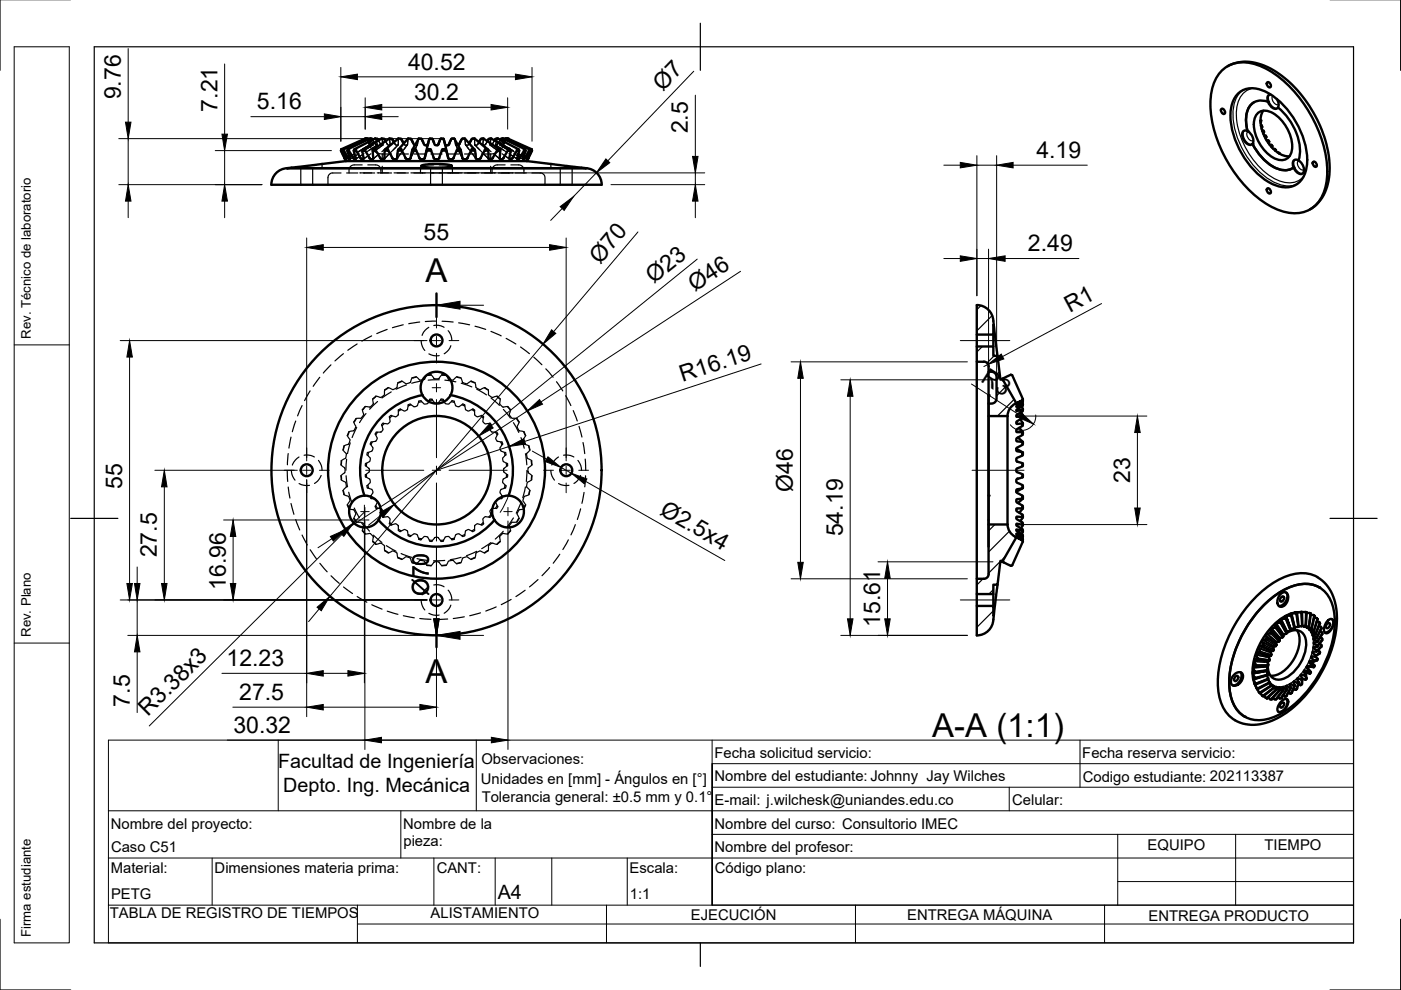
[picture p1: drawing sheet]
<svg xmlns="http://www.w3.org/2000/svg" width="297mm" height="210mm" viewBox="0 0 297 210" stroke-linecap="round" stroke-linejoin="round" font-family="sans-serif">
<defs><g id="words">
<g font-size="7">
<text x="90.2" y="59.7">A</text>
<text x="90.2" y="144.7">A</text>
<text x="197.7" y="156.3">A-A (1:1)</text>
</g>
<g font-size="4.9">
<text x="86.5" y="14.7">40.52</text>
<text x="25.6" y="21.1" transform="rotate(-90 25.6 21.1)">9.76</text>
<text x="46.1" y="23.7" transform="rotate(-90 46.1 23.7)">7.21</text>
<text x="54.5" y="23.2">5.16</text>
<text x="87.8" y="21.2">30.2</text>
<text x="140.5" y="19.6" transform="rotate(-46 140.5 19.6)">Ø7</text>
<text x="145.9" y="28.3" transform="rotate(-90 145.9 28.3)">2.5</text>
<text x="219.7" y="33.5">4.19</text>
<text x="89.8" y="50.9">55</text>
<text x="218" y="53.2">2.49</text>
<text x="127.2" y="56.1" transform="rotate(-50 127.2 56.1)">Ø70</text>
<text x="138.6" y="60.3" transform="rotate(-39 138.6 60.3)">Ø23</text>
<text x="147.3" y="61.9" transform="rotate(-33 147.3 61.9)">Ø46</text>
<text x="226.8" y="66.3" transform="rotate(-28 226.8 66.3)">R1</text>
<text x="144.7" y="81" transform="rotate(-18 144.7 81)">R16.19</text>
<text x="207.8" y="80.7" transform="rotate(33 207.8 80.7)">R3</text>
<text x="25.9" y="103.7" transform="rotate(-90 25.9 103.7)">55</text>
<text x="168.1" y="104.3" transform="rotate(-90 168.1 104.3)">Ø46</text>
<text x="239.6" y="102.4" transform="rotate(-90 239.6 102.4)">23</text>
<text x="139.7" y="109" transform="rotate(30 139.7 109)">Ø2.5x4</text>
<text x="178.7" y="113.7" transform="rotate(-90 178.7 113.7)">54.19</text>
<text x="33.3" y="118.2" transform="rotate(-90 33.3 118.2)">27.5</text>
<text x="47.9" y="125" transform="rotate(-90 47.9 125)">16.96</text>
<text x="90.9" y="126.4" transform="rotate(-90 90.9 126.4)">Ø70</text>
<text x="186.6" y="132.9" transform="rotate(-90 186.6 132.9)">15.61</text>
<text x="48" y="141.2">12.23</text>
<text x="27.5" y="149.8" transform="rotate(-90 27.5 149.8)">7.5</text>
<text x="50.7" y="148.4">27.5</text>
<text x="31.3" y="152" transform="rotate(-45 31.3 152)">R3.38x3</text>
<text x="49.5" y="155.4">30.32</text>
</g>
<g font-size="4.2">
<text x="59" y="162.9">Facultad de Ingeniería</text>
<text x="60" y="168">Depto. Ing. Mecánica</text>
<text x="105.5" y="190.7">A4</text>
</g>
<g font-size="3.1">
<text x="102.1" y="162">Observaciones:</text>
<text x="151.5" y="160.7">Fecha solicitud servicio:</text>
<text x="229.5" y="160.7">Fecha reserva servicio:</text>
<text x="102" y="166.3">Unidades en [mm] - Ángulos en [°]</text>
<text x="151.5" y="165.7">Nombre del estudiante: Johnny Jay Wilches</text>
<text x="229.6" y="165.7">Codigo estudiante: 202113387</text>
<text x="102.1" y="170.1">Tolerancia general: ±0.5 mm y 0.1°</text>
<text x="151.5" y="170.7">E-mail: j.wilchesk@uniandes.edu.co</text>
<text x="214.6" y="170.7">Celular:</text>
<text x="23.5" y="175.7">Nombre del proyecto:</text>
<text x="85.5" y="175.7">Nombre de la</text>
<text x="85.5" y="179.4">pieza:</text>
<text x="151.5" y="175.7">Nombre del curso: Consultorio IMEC</text>
<text x="23.5" y="185.2">Material:</text>
<text x="23.5" y="180.7">Caso C51</text>
<text x="45.5" y="185.2">Dimensiones materia prima:</text>
<text x="92.6" y="185.2">CANT:</text>
<text x="133.5" y="185.2">Escala:</text>
<text x="151.5" y="180.7">Nombre del profesor:</text>
<text x="151.6" y="185.2">Código plano:</text>
<text x="243.3" y="180.2">EQUIPO</text>
<text x="268.1" y="180.2">TIEMPO</text>
<text x="23.5" y="190.7">PETG</text>
<text x="133.5" y="190.7">1:1</text>
<text x="23.3" y="194.7">TABLA DE REGISTRO DE TIEMPOS</text>
<text x="91.3" y="194.6">ALISTAMIENTO</text>
<text x="146.5" y="195.1">EJECUCIÓN</text>
<text x="192.4" y="195.1">ENTREGA MÁQUINA</text>
<text x="243.5" y="195.2">ENTREGA PRODUCTO</text>
</g>
<g font-size="2.8">
<text x="6.5" y="71.9" transform="rotate(-90 6.5 71.9)">Rev. Técnico de laboratorio</text>
<text x="6.5" y="135.1" transform="rotate(-90 6.5 135.1)">Rev. Plano</text>
<text x="6.5" y="198.6" transform="rotate(-90 6.5 198.6)">Firma estudiante</text>
</g>
</g></defs>
<!-- layer: Visible -->
<g fill="none" stroke="#000" stroke-width=".51">
<path d="M259 15a7.4 7.4 0 0 1 8.7-.8 25.2 25.2 0 0 1 11.6 12.9 20.9 20.9 0 0 1 1.8 12.2 6.8 6.8 0 0 1-9.4 5.4 23.3 23.3 0 0 1-12.2-11.9 22.2 22.2 0 0 1-2.6-13.6 8.2 8.2 0 0 1 2.1-4.2zM260.3 14a9.6 9.6 0 0 1 9.6 .8 26.2 26.2 0 0 1 12 21.6 9.4 9.4 0 0 1-4.2 8M262.6 19.8a4.8 4.8 0 0 1 5.3-.5 17.3 17.3 0 0 1 9.2 15.8 4.6 4.6 0 0 1-7 4.1 17.3 17.3 0 0 1-9.1-15.9 5.6 5.6 0 0 1 1.6-3.5zM268.6 17.5l.2-.1a.68 .68 0 0 1 .6 .4 .68 .68 0 0 1-.2 .7 .79 .79 0 0 1-.6-1zM60.9 35.7h63.3M60.9 35.7a3.4 3.4 0 0 0-3.3 3.5h70M72.4 31.6h.1M72.4 31.6l-.1 .3M73 31.6l-.1 .3M73 31.6h-.1M73.1 33.5h.1M73 33.5l-.7-1.6 1.1 1.9v-.3"/>
<path d="M73 33.5l.2 .3M73.2 33.8l.1 .4M73.2 33.7v.1M73.3 34.2l-12.4 1.5M73.3 34.2h38.4M73.3 33.5l-.6-1.6h.2l1 1.8 .3 .1v-.3M73.4 33.5h.1M73.8 31.6h.2M74 31.6v.3M74.2 33.5h.1M74.9 33.5l-.9-1.6h-.4l.5 1.6M74.9 33.4l.2 .4 .3-.1v-.2"/>
<path d="M75.2 31.6h.3v.3M75.4 33.5h.1M76.8 31.9l.1-.2 .5-.1v.3M77.1 33.5h.1M77.7 29.4h-.3l-5 2.2-.1 .3M78.2 29.5l-.4-.1-5 2.2-.1 .3M78.3 33.4l.3 .4 .5-.1-.1-1.8h.7l.9 1.6M78.3 33.5l-.9-1.6h-.6l.3 1.7-.1 .2-.4-.1-1.1-1.8h-.5l.4 1.6M79 29.6l-.1-.1-.4-.1-4.7 2.2-.2 .3M79.2 33.5h.1M79.2 31.6l-.2 .3M79.6 31.6l.1 .3"/>
<path d="M79.6 31.6h-.4M80.2 29.8l-.2-.3-.5-.1-4.3 2.2-.2 .3M80.6 33.4l.3 .4 .5-.1 .1-.2M81.5 33.5h.1M81.5 33.5l.1-1.6h.7l.9 1.6M81.6 31.9a.39 .39 0 0 1 .3-.3 .39 .39 0 0 1 .4 .3M81.7 29.9l-.3-.4-.5-.1-3.9 2.3M83.5 30.1l-.4-.6-.5-.1-3.4 2.3M84.2 33.5h.1M84.4 31.9a.43 .43 0 0 1 .4-.3 .43 .43 0 0 1 .4 .3M85 29.5l.5 .7M85 29.5l.6 .9"/>
<path d="M85 29.5l-.6-.1-2.7 2.3M87.1 33.5h.1M87.1 29.5l.5 .7M87.1 29.5l.7 1.1 .2 .2M87.1 29.5l-.6-.1-2 2.3M87.6 31.6l-.2 .3M87.6 31.6h.5l.1 .3M88.9 33.5l-.7-1.6h-.8l-.3 1.6-.3 .3-.8-.2-.8-1.7h-.8l-.2 1.7-.7 .2-.3-.3M88.9 33.4l.4 .4 .6-.1 .1-.2M89.3 35.1h.1a14.3 14.3 0 0 1 6.4 .1 14.4 14.4 0 0 1-6.5 0zM89.4 29.5l.3 .7M89.4 29.5l.5 1.1a.51 .51 0 0 0 .8 0"/>
<path d="M89.4 29.5l-.6-.1-1.4 2.3M90.1 33.5l.4-1.6h.9l.7 1.8 .7 .1 .3-.3M90.1 33.5h.1M90.2 30.8h.1M90.7 31.6l-.2 .3M90.7 31.6h.5l.2 .3M90.7 30.6l-.2 .2M90.7 30.6l.1-.2-.7 2.8M91 29.6l-.3 1M91.7 29.5l.3 .8M91.7 29.5l-.6-.1-.3 1M91.7 29.5l.4 1.1a.48 .48 0 0 0 .9 0l.4-1.1h.6"/>
<path d="M93.1 33.5l.6-1.6h.9l.5 1.8 .7 .1 .3-.3M93.1 33.5h.1M93.3 29.6l-.4 1-.2 .2M93.7 31.9a.47 .47 0 0 1 .4-.3 .47 .47 0 0 1 .5 .3M94 29.5l1 3.7M94 29.5l.3 .8M94.4 30.6a.51 .51 0 0 0 .8 0l.5-1.1 .6-.1 1.3 2.3M94.6 30.8h.1M95.6 29.7l-.4 .9-.3 .2M96.2 33.5h.1M97.4 30.6l-.3 .2M97.4 30.6l.5-1.1 .7-.1 2 2.3"/>
<path d="M97.5 31.6l.2 .3M97.5 31.6h-.5l-.2 .3M97.8 29.7l-.4 .9M98 33.5l.3 .3 .6-.1 .2-.2M98 33.5l-.3-1.6h-.9l-.6 1.6M98 33.4l.1 .1M99.1 33.5h.1M99.9 29.7l-.4 .7 .5-.9 .6-.1 2.8 2.3M100 31.6l-.1 .3M100.1 31.6l.5 .1 .1 .2M100.9 33.5l.2 .3 .6-.1 .2-.2M100.9 33.5l-.2-1.6h-.8l-.8 1.6"/>
<path d="M100.9 33.4v.1M101.8 29.7l-.3 .4 .5-.6 .5-.1 3.4 2.3M101.9 33.5l.9-1.6h.7l.1 1.8 .5 .1 .4-.3M102.8 31.9a.39 .39 0 0 1 .3-.3 .39 .39 0 0 1 .4 .3M103.6 29.5l-.3 .4 .3-.4 .6-.1 3.9 2.3M104.5 33.5l.9-1.6h.7l-.1 1.8 .4 .1 .3-.3M104.5 33.5h.1M104.9 29.6v.2l.2-.3 .5-.1 4.3 2.2h-.3M105.5 31.6h.4M105.5 31.6l-.1 .3M105.9 31.6l.2 .3M106.1 29.5l-.1 .1 .2-.1 .4-.1 4.7 2.2 .2 .3"/>
<path d="M106.9 29.5l.4-.1 4.9 2.2 .2 .3M107.4 29.4h.2l5.1 2.2 .1 .3M108 33.5l.3-1.6h-.6l-.9 1.6M108 33.4l.1 .4 .4-.1 .1-.2M108.1 31.6l.2 .3M108.1 31.6l-.4 .1v.2M108.7 33.5l.9-1.6h.5l-.5 1.8 .3 .1 .3-.3M108.7 33.5h.1M109.6 31.6v.3M109.9 31.6l.2 .3M110.2 33.5l.9-1.6h.4l-.6 1.6M110.2 33.5h.1"/>
<path d="M111.1 31.6v.3M111.3 33.5l.9-1.6h.2l-.7 1.9 .2-.3M111.3 33.5l-.2 .3-.2-.1v-.2M111.3 31.6h-.2M111.7 34.2l12.5 1.5M111.9 33.5l.9-1.6-.8 1.6M111.9 33.8l-.2 .4M111.9 33.7v.1M111.9 33.5h.1M112 33.5l-.1 .3M112.1 33.5h.1M112.1 31.6l.1 .3"/>
<path d="M112.1 31.6h.1M112.6 31.6l.1 .3M112.7 31.6h.1M124.2 35.7a3.5 3.5 0 0 1 3.4 3.5M258.9 23.1l.2-.1a.68 .68 0 0 1 .6 .5 .68 .68 0 0 1-.2 .7 .79 .79 0 0 1-.6-1.1zM263.5 27.9a1.27 1.27 0 0 1 1.9 .8l.2 .4a.95 .95 0 0 1 .1 1.1 .95 .95 0 0 1-.9 .5 2.28 2.28 0 0 1-1.3-2.8zM265.9 21.7a4.8 4.8 0 0 0-1.6 5.2l.2 .9M266.8 23.9a3.1 3.1 0 0 1 3.8 .6 8.8 8.8 0 0 1 3.3 7.3 2.41 2.41 0 0 1-1.5 2.1 2.41 2.41 0 0 1-2.5-.5 8.7 8.7 0 0 1-4-7.8l.2-.7zM267.3 25.6h.1M267.3 25.6v.5M267.5 26.6l-.1 .1M267.5 26.6l.1 .3-.1 .4"/>
<path d="M267.6 27.7h.1M267.8 23.5a6.1 6.1 0 0 0 .6 6.1 6.1 6.1 0 0 0 5 3.5M267.9 27.7h-.3M267.9 27.7l.1 .3-.1 .4M268 28.8h.4M268.4 28.7a.42 .42 0 0 1 0 .7M268.5 29.7a.37 .37 0 0 1 .5 .2 .37 .37 0 0 1-.1 .4M268.6 40l.2-.1a.68 .68 0 0 1 .6 .4 .68 .68 0 0 1-.2 .7 .79 .79 0 0 1-.6-1zM268.9 21.6a3.3 3.3 0 0 0-4.7 3.2v1.4l.3 1.6M269.2 30.7h.4l.2 .3-.2 .2M269.4 20a1.22 1.22 0 0 0-.4 2l.3 .4a1.05 1.05 0 0 0 1.7 .4M269.9 31.5l.4 .1 .2 .2-.1 .2 .1-.2"/>
<path d="M270.7 21l.2 .4a1.63 1.63 0 0 1 .1 1.4M270.9 32.3l.4 .3M271 22.8a12.4 12.4 0 0 1 4.6 10l-.3 1.2M271.3 32.6h.1M274.3 35.5a4.2 4.2 0 0 1-5-.6l-1.2-1-1.1-1.2-1.4-2.2a10.4 10.4 0 0 0 6.1 5.5 3.2 3.2 0 0 0 2.2-.3M275.3 34a.82 .82 0 0 0-1 0 .82 .82 0 0 0-.2 1.1l.2 .4M275.3 34a2.12 2.12 0 0 1 .9 2.8 1.32 1.32 0 0 1-1.7-.9l-.2-.4M278.4 34.3h.1a.68 .68 0 0 1 .6 .4 .68 .68 0 0 1-.1 .7 .79 .79 0 0 1-.6-1.1zM207.1 76.7v46M207.1 70.9v2.6M207.1 64.7a3.6 3.6 0 0 1 3.5 4.3v1.9h-3.5v-6.2M208.6 76.7h-1.5v-3.2h3.5v2h.9l.6 5 .4-.2 3 5.2-.2 .1a3 3 0 0 0-1.7 2.6"/>
<path d="M208.6 76.7a1.01 1.01 0 0 1 1 1M209.6 77.7v1.1a1.27 1.27 0 0 1 1.7 1.1v4.6a1.23 1.23 0 0 1-1.7 1.1v2.6h4M209.6 78.8v37.1M210.6 70.9v2.6M210.7 69l.8 6.5M89.6 83.8a16.2 16.2 0 0 0-12.3 21.3M95.5 83.8a16.2 16.2 0 0 1 12.3 21.3M209.6 88.2v23M209.6 83.8v1.8M212.7 80.2l-.2 .1M212.7 80.2l1.6-.7 .3 .1 2.3 5M213.6 88.2v23"/>
<path d="M215.5 85.5l1.3-.6-1.3 .7 1.3-.4v.1l-1.3 .8 .1 .1 1.2-.4v.3l-1.1 .7a.19 .19 0 0 0-.2 .1 .19 .19 0 0 0 .2 .2l1.1-.3v.4l-1.1 .7a.26 .26 0 0 0-.2 .2 .26 .26 0 0 0 .2 .3l1.1-.2v.4l-1.1 .7a.33 .33 0 0 0-.2 .3 .33 .33 0 0 0 .2 .3l1.1-.1v.5l-1.1 .6a.37 .37 0 0 0-.2 .4 .37 .37 0 0 0 .2 .3h1.1v.6l-1.1 .6a.44 .44 0 0 0 0 .8l1.1 .1v.6l-1.1 .6a.48 .48 0 0 0 0 .8l1.1 .2v.7l-1.1 .4a.51 .51 0 0 0 0 .9l1.1 .3v.7l-1.1 .4a.51 .51 0 0 0 0 .8l1.1 .5v.6l-1.1 .3a.5 .5 0 0 0 0 .9l1.1 .5v.6l-1.1 .2a.46 .46 0 0 0 0 .8l1.1 .6v.6l-1.1 .1a.42 .42 0 0 0-.3 .4 .42 .42 0 0 0 .3 .4l1.1 .6v.6h-1.2a.42 .42 0 0 0 .1 .7l1.1 .6v.5l-1.2-.1a.37 .37 0 0 0 .1 .6l1.1 .7v.4l-1.2-.2a.28 .28 0 0 0-.1 .3 .28 .28 0 0 0 .2 .2l1.1 .7v.4l-1.2-.3a.21 .21 0 0 0-.1 .2 .21 .21 0 0 0 .2 .2l1.1 .6v.3l-1.2-.4-.1 .1 1.3 .8v.2l-1.3-.5 1.3 .8-1.3-.7M215.5 95.2l1.4 .7M215.6 97.9h.2M215.8 92.8l1.1 .9M216.1 90.7l.8 .9M216.3 88.9l.6 .8M216.5 87.4l.4 .7M216.6 86.2l.3 .5M216.7 85.4l.2 .3M216.8 98.2v.7M216.8 95.9v.7M216.8 93.7v.6"/>
<path d="M216.8 91.6v.6M216.8 89.8l.1-.1-.1 .6M216.8 88.2l.1-.1-.1 .5M216.8 86.8l.1-.1-.1 .5M216.8 85.8l.1-.1-.1 .4M216.8 85.2l.1-.2-.1 .3M216.8 84.9l.1-.3-.1 .3M216.8 84.8l.1 .2M80.2 110.2a16.2 16.2 0 0 0 24.7 0M212.5 119.1l.2 .1M213.6 111.2h-4v10.5M213.6 111.2a3.1 3.1 0 0 0 1.9 2.7l-3 5.2-.4-.2-.6 5.1h-.9v2h-3.5v-3.3h1.5"/>
<path d="M215.7 101.5h.1M215.8 101.5h-.2M216.8 114.5l.1 .3zM216.8 114.1l.1 .4M216.8 114.3l.1 .2M216.8 113.3l.1 .5M216.8 113.6l.1 .2M216.8 112.2l.1 .5-.1-.1M216.8 110.8l.1 .6-.1-.2M216.8 109.1l.1 .6-.1-.1M216.8 107.2v.6M216.8 105.1v.6"/>
<path d="M216.8 102.9v.6M216.8 100.6v.6M216.9 107.8l-.8 .9M216.9 105.7l-1.1 1M216.9 103.5l-1.4 .8M216.9 114.8l-2.3 5.1-.3 .1-1.6-.8M216.9 114.5l-.1 .1M216.9 113.8l-.2 .3M216.9 112.7l-.3 .5M216.9 111.4l-.4 .6M216.9 109.7l-.6 .8M207.1 128.5h3.5l.1 2-.1 .8a3.5 3.5 0 0 1-3.5 3.4z"/>
<path d="M207.1 126v2.5M209.6 121.7a1.01 1.01 0 0 1-1 1M210.6 126v2.5M211.5 124l-.8 6.5M266.1 139.7h.1M266.3 138.9h.1M266.3 138.9l.3 .6M266.5 138.4l-.2 .5M266.5 139.9l2.6 .2M266.5 138.3l2.7 .7M266.5 138.4h.4M266.6 139.4l-.2 .4"/>
<path d="M266.6 139.5l.1 .1-.1 .3-.6-.1-.1 .3M266.9 137.5l.3 .6-.1 .3M266.9 137.5h.1M267.1 138.4h-.2M267.1 138l-.2 .4M267.5 136.1l.3 .5M267.6 136.1h.1M267.6 137a.46 .46 0 0 0-.6 0 .46 .46 0 0 0-.1 .5M267.6 135.9l-.1 .2M267.7 135.7l-.1 .2M267.7 136.9l-.1 .1M267.8 136.6l-.2 .4"/>
<path d="M267.8 136.6v.1M267.8 135.6l-.1 .1M267.8 135.6h.1M267.9 136.7l-.1 .2M268.3 128a13.7 13.7 0 0 1 8.4-4.2 6 6 0 0 1 6 5.2 20.9 20.9 0 0 1-3.4 14.5 20.3 20.3 0 0 1-10.1 8.8 6.1 6.1 0 0 1-8.3-4.8 20.9 20.9 0 0 1 3.4-14.5 25.4 25.4 0 0 1 4-5zM268.4 135.6h-.6M268.4 134.8l.2 .6M268.4 135.6h.1M268.4 134.8h.1M268.4 134.7v.1M268.6 135.2l-.3 .4M268.7 134.3l-.3 .3"/>
<path d="M268.7 135.3l-.2 .3M268.7 134.3h.1M269.1 139.1v1l.1-.3M269.2 139l-.1 .1M269.2 139l-.2 .5M269.2 139l.3 .1M269.3 133.6l.2 .3M269.3 133.6h.1M269.3 133.5v.1M269.3 133.6l2 2.2-.2 .2-.5 .2M269.5 133.9l-.3 .4M269.5 133.9l.1 .1a.64 .64 0 0 1-.9 .3"/>
<path d="M269.6 138l-.2 .4M269.6 138.8l-.1 .3M269.6 133.2l-.3 .2M269.6 133.2h.1M270.1 137.7l-.2 .3a.41 .41 0 0 0-.5 .2 .41 .41 0 0 0 .2 .6M270.1 137l-.2 .3M270.1 137.7l-.2 .3M270.2 133.1l-.6 .1M270.2 132.5h.1M270.3 132.5l.2 .3M270.5 132.2l-.3 .3M270.5 137a.42 .42 0 0 0-.5 .2 .42 .42 0 0 0 .1 .5"/>
<path d="M270.5 132.8l-.3 .3M270.5 132.8l1.6 2.1M270.6 132.8l-.2 .3h-.2M270.6 132.2h-.2M270.6 136.2l-.1 .2 .2 .3-.2 .3M270.7 132.1h-.1M270.7 136.7l-.2 .3M270.7 136.1l-.2 .3M270.8 135v.1M271.3 132.1l-.7 .1M271.3 132.1h.2M271.3 131.6h.1"/>
<path d="M271.4 135.8l-.2 .2M271.5 126a.92 .92 0 0 1 1.2-.4 .92 .92 0 0 1 .4 1.2 1.72 1.72 0 0 1-1.7 1.8 1.7 1.7 0 0 1 .1-2.6zM271.6 126.7l.2-.2h.4a.68 .68 0 0 1-.1 .7 .68 .68 0 0 1-.7 .3zM271.6 131.8l-.3 .2M271.6 131.8l-.1 .3M271.7 131.9l1.2 2.3a2.44 2.44 0 0 1 2.6-.4 2.44 2.44 0 0 1 1.4 2.3 8.5 8.5 0 0 1-5 7.9 2.4 2.4 0 0 1-3.1-2.8M271.7 131.3l-.4 .2 .3 .3M271.7 131.3h.1M271.9 135.2a.56 .56 0 0 0-.7 .4l.3-.4M271.9 134.7h.1M272.1 134.9l-.2 .3M272.4 130.8l.3 .2"/>
<path d="M272.4 130.8h.1M272.4 131.2l-.7 .1M272.4 131.2h.2M272.4 134.4l-.4 .4M272.6 134.4l-.6 .2M272.7 125.6a1.95 1.95 0 0 1-1.6 2.9M272.7 134.3l.2-.1zM272.7 131h.1M272.7 131l-.3 .2M272.8 131l-.2 .2M272.8 131l.9 2.6M273.4 130.3h.1"/>
<path d="M273.5 130.3h.3M273.5 130.2v.1M273.5 133.8l.2-.2-.9 .3M273.7 130.1l-.2 .1M273.8 130.3l.1 .2M273.8 130.3l-.3 .2M273.9 130.5l-1.1 .1-.4 .2M273.9 130.4l.6 2.7M274.3 133.3l-.7 .1M274.5 129.9h.5M274.5 129.9h.1M274.5 133.1l-.2 .2"/>
<path d="M274.5 133.1v.1M274.5 133.2l-.2 .1M274.6 130l-1 .2M274.6 130l.2 .1M274.7 129.8l-.2 .1M274.8 130.1l.2-.1 .4 2.8M274.9 129.9h-.2M274.9 129.9h1.1M274.9 129.8h.1M275 129.9l-.4 .1M275 129.9v.2M275 133.6a6.1 6.1 0 0 1-.6 6.1 6.1 6.1 0 0 1-5 3.6"/>
<path d="M275.3 132.8l-.8 .2M275.3 132.8v.1M275.4 132.9h-.3M275.9 132.7l1-.1-.5 .2 .9 .1M275.9 132.8h-.5M276 129.7a8.1 8.1 0 0 0-6.4 3.3 14.2 14.2 0 0 0-3.9 10.8l.5 1.6M276 129.7v.2M276 129.7l-.3 .1M276.1 129.9v2.7M276.1 132.7h-.2M276.1 132.6l-.2 .2M276.1 132.6v.1"/>
<path d="M276.7 132.7l.2 .1M276.7 129.8h-.7M276.7 129.8l.4 .1-.2 2.8M276.7 129.8l.3 .1M277.1 130h.6M277.1 133.1h.9l.1 .2M277.3 132.9l.2 .1M277.6 132.9l-.6 .1 .1 .1M277.6 132.9h-.3M277.7 130l.2 .1M277.7 130l.2 .2M277.9 130.4h.6"/>
<path d="M277.9 133.2l.2 .1M277.9 130.1l-.3 2.8M278 139.4l.5 .6M278 134h.1M278 134.1l.8 .2M278.1 139.2l-.1 .2M278.1 133.3l-.5 .1 .8 .3M278.3 138.3l.6 .6M278.3 134.6l.1 .2 .8 .2 .1 .2-.8 .2M278.4 133.7l.2-.1-.1 .2M278.4 133.7l.2 .1M278.5 130.4l.2 .2"/>
<path d="M278.5 130.4l.2 .2-.6 2.6M278.5 137.3l.8 .6-.1 .2h-.8l-.1 .2M278.5 135.5l.7 .4M278.5 135.4v.1M278.5 137.2v.1M278.5 133.8l-.5 .2M278.5 140l.1 .1-.2 .2M278.6 136.4l.8 .4-.2 .3M278.6 140l-.2 .3M278.6 136.3v.1M278.7 131h.5M278.8 139.2h-.8"/>
<path d="M278.8 134.3l.2 .1-.1 .1M278.8 139.2l.6 .6M278.8 134.3l.1 .2M278.9 134.5l-.6 .2M278.9 138.9v.2M278.9 138.9l-.1 .3M278.9 139.1l-.1 .1M279.1 135l.1 .3M279.2 137.8l-.1 .3M279.2 131l.1 .2M279.2 131l.2 .3M279.2 137.1l-.7 .1"/>
<path d="M279.2 135.9h.2l-.1 .2-.7 .2M279.2 131.8l.6 .2M279.3 135.9v.2M279.3 131.2l.1 .1M279.3 136.8v.3M279.3 122.3a8.2 8.2 0 0 0-8.1 .6 27 27 0 0 0-13 22.5 8.6 8.6 0 0 0 3.6 7.3 9.5 9.5 0 0 0 9.7-.8 26.4 26.4 0 0 0 12-20.8 9.6 9.6 0 0 0-4.2-8.7M279.4 131.3l-.8 2.4M279.4 139.7l-.2 .3-.7 .3M279.4 137.9l.5 .4M279.6 132.8l.5 .1 .1 .3M279.7 124.5a7.4 7.4 0 0 0-7.3 .5 24.3 24.3 0 0 0-11.8 20.4 7.8 7.8 0 0 0 3.3 6.6M279.8 136.5l.3 .2 .1 .4"/>
<path d="M279.8 138.6l-.9 .6M279.8 138.5v.1M279.8 132l.1 .2M279.9 133.9l.4 .2 .1 .3M279.9 132.2h.1M279.9 132.2l-.9 2.2M279.9 138.3l-.1 .2M279.9 135.2l.4 .2v.3M280.1 137.1h.1M280.1 137.1l-.9 1M280.2 133.2v.1M280.2 133.3l-1 1.9"/>
<path d="M280.3 135.7v.1M280.3 135.8l-1 1.2M280.4 134.4h.1M280.4 134.4l-1 1.7M281.3 132.3l.2-.2 .4 .1a.68 .68 0 0 1-.1 .7 .68 .68 0 0 1-.6 .2zM281.6 131.5a.65 .65 0 0 1 .8-.2 .65 .65 0 0 1 .3 .8 2.2 2.2 0 0 1-1.6 2.2 1.68 1.68 0 0 1 .1-2.3zM282.4 131.3a1.96 1.96 0 0 1-1.5 2.8M261.6 143.1a1 1 0 0 1 1.1-.6 1 1 0 0 1 .8 1 1.84 1.84 0 0 1-2.2 1.8 1.54 1.54 0 0 1 .3-2.2zM261.9 143.5l.2-.2 .4 .1a.68 .68 0 0 1-.1 .7 .68 .68 0 0 1-.7 .2zM263 142.5a1.95 1.95 0 0 1-1.7 2.8M265.6 142.7l.1 .2M265.6 142.5v.2"/>
<path d="M265.7 142.9h.1M265.7 142.4l-.1 .1M265.7 142.4h.1M265.7 142.4l.4 .2M265.7 142.9l.3 .7M265.7 143.7v.2M265.7 143.6h.1M265.7 141.6l.4 .8M265.7 143.9l.1 .2M265.7 143.7h.1M265.7 143.7l.3 .2M265.7 141.6h.1"/>
<path d="M265.7 141.2v.4M265.8 141.1l-.1 .1M265.8 141.1l.5 .2M265.8 144.1l.3 .7M265.8 141.1h.1M265.8 144v.1M265.9 140.2v.1M265.9 140.1v.2M265.9 144.8h.1M265.9 144.8l.1 .1M266 143.6v.3M266 140.3l.2 .6"/>
<path d="M266 144.8l.2 .3M266 143.6l.1 .1M266 142.3v.4M266 144.9l.1 .2M266.1 145.1h.1M266.1 145.1l.5 .9M266.1 144.8l.1 .3M266.1 143.9h-.1M266.1 144.8l.2 .1M266.1 143.7v.2M266.1 142.4v.2M266.2 145.4l.4 .7"/>
<path d="M266.2 140.9l-.1 .4M266.2 140.9l.1 .4M266.3 144.9l-.1 .2M266.4 145.9l.2 .2M266.6 146.1l.3 .7M266.6 145.9v.2M266.9 146.8l.3 .2zM267.2 146.9l.4 .6M267.6 147.5l.2 .1M267.6 147.5h.1M268 147.5l.4 .4M268.3 147.9l.3 .2"/>
<path d="M268.5 142.3l.2 .6M268.6 141.2l.1 1 .1-.3M268.6 143.2l.3 .8M268.7 142.2l-2.7 .5M268.7 142.9v.3l-2.6 .7M268.8 142.9v.2M268.8 140.1l.1 1.1M268.8 140.1v.1M268.8 141.2l-2.6 .1M268.9 143.8v.2M268.9 140.1l-.1 .6M268.9 147.8l.3 .4"/>
<path d="M268.9 140.9v.3M269.1 144.5l.4 .7M269.1 144.5l.1 .2M269.1 144.5l-.2-.4-2.6 1M269.1 144.8l-2.4 1.3M269.2 148.2h.2M269.4 148.2l.1 .1M269.5 145.2l-.1 .1 .2 .1M269.5 145.2l.1 .2M269.5 145.4l-2.3 1.6M269.6 145.4l-.2-.4 .5 .8h.2l-.2-.4 .6 .7M269.9 147.9l.5 .4"/>
<path d="M269.9 145.7l.2 .1M270 145.9l-2.1 1.7-.1-.1M270.5 146.1h.2M270.6 148.3h.1M270.6 148.2l-.2 .1M270.6 145.7l.7 .7-.1-.7 .7 .7h.2l-.2-.7M270.6 146.3l-1.9 1.7-.3-.1M270.6 145.7h-.1l.1 .6-.1-.2M271 147.8l.5 .3M271.2 146.3h.2M271.3 146.4l-1.7 1.9-.2-.1M271.5 148.9a.91 .91 0 0 1 1.6-.3 2.37 2.37 0 0 1-1.9 2.4 1.1 1.1 0 0 1 0-1.6z"/>
<path d="M271.6 149.2l.2-.2h.4a.68 .68 0 0 1-.1 .7 .68 .68 0 0 1-.7 .3zM271.9 145.7l.7 .5M272.1 147.4l.3 .3 .4-.1M272.1 146.4l-1.5 1.9M272.1 146.3h-.2M272.8 148.2a1.96 1.96 0 0 1-1.8 2.7M272.8 147.6h.1M272.9 146.2l-1.2 1.8-.2 .1M272.9 146.1l-.2 .1M273.2 146.8l.3 .3 .4-.2M273.6 145l.7 .4M273.6 145l-.2 .2 .3 .6"/>
<path d="M273.7 145.9l-.9 1.7M273.7 145.8l-.2 .2-.5-.5h-.3l.2 .7h-.3M273.7 145.8l-.2 .1M273.9 146.9h.1M274.5 145.4l-.6 1.5M274.5 145.3l-.2 .1M275.3 145l.6 .2M275.3 144.6l-.1 .3-.6-.4-.3 .1 .2 .7-.1 .2-.1-.1M275.4 144.8l-.4 1.3-.4 .2-.3-.3M275.4 144.6l-.3 .2M275.9 143.1l-.1 .2 .3 .7-.2 .1-.8-.3-.1 .2 .3 .6M276.1 145l-.2 .2"/>
<path d="M276.1 145h-.1M276.1 143.9l-.2 .2M276.1 144v1M276.6 142.6h.1M276.8 142.6h-.2M276.8 142.6h.1M276.8 143l-.1 .3-.9-.2M276.9 143l-.2 .2M276.9 143.1l.1 .8M277.1 143.9l-.3 .2-.7-.2M277.1 141.3l-.1 .2 .6 .6-.3 .2M277.3 141.6v.1l-.2-.1 .8 1"/>
<path d="M277.3 142.3l-.6-.2-.2 .2 .3 .7M277.4 141.3l-.1 .2M277.5 142l-.2 .3M277.6 141.3h-.2M277.6 141.3h.1M277.6 141.3l1 .1M277.9 142.6l-.2 .2-.9-.2M278 140.2l.1 .2M278 140.2h.1M278 140.4l.7 .8M278.1 141l-.2 .3M278.4 140.3l-.6-.1-.2 .2 .5 .6-.1 .3h-.9"/>
<path d="M278.7 141.2l-.1 .2"/>
<circle cx="92.6" cy="72.2" r="1.26"/>
<circle cx="65" cy="99.7" r="1.26"/>
<circle cx="92.5" cy="99.7" r="35"/>
<circle cx="92.5" cy="99.7" r="23"/>
<circle cx="92.6" cy="82.2" r="3.4"/>
<circle cx="92.6" cy="99.7" r="11.5"/>
<circle cx="120.1" cy="99.7" r="1.26"/>
<circle cx="77.4" cy="108.5" r="3.4"/>
<circle cx="107.7" cy="108.5" r="3.4"/>
<circle cx="92.6" cy="127.2" r="1.26"/>
</g>
<!-- layer: Hidden -->
<g fill="none" stroke="#000" stroke-width=".25">
<path d="M61.8 35.6v.1M63.8 35.7v3.5M66.3 35.7v3.5M68.3 34.8v.9M72.3 36.7h-1.4a1.09 1.09 0 0 0-1.4 1v1.5M73.2 33.5l.1 .3M73.3 33.5l.1 .3M73.5 36.7h2.4M73.8 33.5l.2 .3M74.1 33.5l.1 .3M74.7 32.9l-1.5 .9M74.9 33.5l.2 .3"/>
<path d="M74.9 32.9l-1.5 .8M75.2 32.5l-2 1.2M75.4 33.5v.3M76.1 32.6l-1.9 1.1 1.4-.8M76.3 36.7h2.5M76.3 36.7h.1M76.4 33.5l.3 .3M76.8 35h-1.4a1.18 1.18 0 0 0-1.4 1.1v.6M77.1 36.7h2.3M77.1 33.5l-.1 .3M77.1 32l2-1.2-2.5 1.5M77.2 32.6l-1.8 1.1 1.3-.8"/>
<path d="M77.3 36.7h.1M77.4 29.4l.3 .1M77.7 29.4v.1M77.7 29.5l.8 1.3M77.8 29.4l.2 .1 .5 1.3M78 35h1.5a1.12 1.12 0 0 1 1.3 1.1v.6M78.1 29.5h-.1l.5 1.3-.8-1.3 .6 1.3M78.2 29.5l.6 1.1M78.2 31.9l1.7-1.1-2.2 1.4M78.3 33.5l.3 .3M78.3 30.8l-1.1 .6M78.3 30.8a3 3 0 0 0 2.7 1.9"/>
<path d="M78.3 30.8l-2.6 1.5M78.3 30.8l-2.1 1.2M78.5 29.4l.2 .1 .4 1.3M78.5 30.8l-2.6 1.5M78.6 32.6l-1.5 1.1 1.1-.8M78.8 30.6l.2 .2M78.9 29.5h-.2l.4 1.3-.3-.2M79 29.6l.6 1zM79.1 33.5l-.1 .3M79.5 29.4l.2 .1 .2 1.3M79.6 30.6l.2 .2M79.6 31.9l1.6-1.1-2 1.4"/>
<path d="M80 36.7h2.4M80 29.5h-.3l.3 1.2-.2 .1-.2-.2M80.2 36.7h.1M80.4 32.6l-1.3 1.1 1-.8M80.6 33.5l.3 .3M80.6 36.7h2.4M80.9 29.4l.3 1.2-.1 .2M81 32.7h2M81 32.7v1.4M81 35.3v1.4M81.3 31.8l1.4-1.1-1.7 1.5M81.4 29.5h-.4l.2 1.1-.1 .2-.3-.1-.6-.9 .8 1"/>
<path d="M81.5 33.5l-.2 .3M81.7 29.9l.4 .7M82.1 30.6l.3 .2M82.5 29.4l.2 1.2-.1 .2M82.5 29.4h.1M83.1 29.5h-.5l.1 1.2-.3 .1-.3-.2M83.2 33.5l.3 .3M83.5 36.7h2.4M83.5 30.1l.3 .5M83.8 30.6l.3 .2M83.8 31.3l.6-.6-2.9 3M84.2 36.7h2.4"/>
<path d="M84.2 32.7h2.4M84.2 33.5l-.2 .3M84.4 29.4l.1 1.2-.2 .2M84.4 29.4h.1M85 29.5h-.5l-.1 1.2-.4 .1-.2-.2M85.5 30.2l.2 .4M85.6 30.4l.1 .2M85.6 31.7l.8-1-2.3 2.9M85.7 30.6l.3 .2M86 33.5l.3 .3M86.5 29.4l-.1 1.2-.2 .2M86.5 29.4h.1"/>
<path d="M87.1 33.5l-.3 .3M87.1 36.7h2.5M87.1 29.5h-.5l-.2 1.2-.5 .1-.2-.2M87.6 30.2l.1 .4 .3 .2M87.8 36.7h2.3M87.8 32.7h2.3M88.2 31.3l.3-.7-1.5 3M88.8 29.4l-.3 1.2-.2 .2M88.8 29.4h.1M88.9 33.5l.4 .3M89.3 35.2v.5M89.4 29.5h-.6l-.3 1.1-.5 .2"/>
<path d="M89.6 36.7h2.3M89.6 36.7h.1M89.7 30.2l.2 .4 .3 .2M90.1 33.5l-.3 .3M90.5 30.8h-.1M90.6 31.1l-.5 2.1M90.7 30.6l-.7 2.9zM90.7 30.6h.1M90.8 30.4l-.1 .2M91.3 35.7v3.5M91.4 36.7h2.3M91.4 32.7h2.3"/>
<path d="M91.7 29.5h-.7v.1M91.9 35h-1.3a1.18 1.18 0 0 0-1.4 1.1v.6M92 33.5l.3 .3M92 30.3l.1 .3 .3 .2M93.1 35h1.4a1.18 1.18 0 0 1 1.4 1.1v.6M93.1 36.7h2.4M93.1 33.5l-.3 .3M93.8 35.7v3.5M94 29.5h-.6l-.1 .1M94.3 30.3l.1 .3M94.4 30.6l.2 .2M94.4 30.6l.1 .6"/>
<path d="M94.4 30.6l-.1-.2 .6 2.3M94.4 30.6h.1M94.4 30.6l.6 2.9M94.9 36.7h2.4M94.9 32.7h2.4M95 33.5l.3 .3M95.5 36.7h2.5M95.5 36.7h.1M95.6 29.7l.1-.2h.6l.3 1.1 .5 .2M95.8 35.2v.5M96.2 33.5l-.4 .3M96.3 29.4l.3 1.2 .2 .2"/>
<path d="M96.3 29.4h.1M96.6 30.6l1.4 3zM97.8 29.7l.1-.2h.6l.2 1.2 .5 .1 .2-.2M98 33.5l.3 .3M98.5 36.7h2.4M98.5 32.7h2.4M98.6 29.4l.1 1.2 .2 .2M98.6 29.4h.1M99.1 33.5l-.3 .3M99.1 36.7h2.4M99.4 30.6l-.3 .2M99.5 31.7l-.8-1 2.2 2.9-.7-.9"/>
<path d="M99.5 30.4l-.1 .2M99.9 29.7l.1-.2h.6v1.2l.4 .1 .3-.2M100.6 29.4v1.2l.2 .2M100.6 29.4h.1M100.9 33.5l.2 .3M101.3 31.3l-.6-.6 2.9 3M101.3 30.6l-.3 .2M101.5 30.1l-.2 .5M101.8 29.7l.2-.2h.4v1.2l.4 .1 .2-.2M101.9 33.5l-.3 .3M102.1 36.7h2.4M102.1 32.7h1.9"/>
<path d="M102.5 29.4l-.1 1.2 .1 .2M102.5 29.4h.1M102.7 36.7h2.4M103 30.6l-.3 .2M103.3 29.9l-.3 .7M103.5 33.5l.2 .3M103.6 29.5h.5l-.2 1.1 .1 .2 .4-.2 .5-.8-.8 1M103.7 31.8l-1.3-1.1 1.7 1.5M104 32.7v1.4M104 35.3v1.4M104.2 29.4l-.3 1.2 .1 .2M104.5 33.5l-.4 .3"/>
<path d="M104.7 32.6l1.3 1.1-1-.8M104.8 36.7h.1M104.9 29.6l.2-.1h.3l-.3 1.2 .2 .1 .2-.2M105.5 30.6l-.2 .2M105.5 31.9l-1.6-1.1 2 1.4M105.6 29.4l-.2 .1-.2 1.3M105.6 36.7h2.4M105.9 33.5l.2 .3M106 29.6l-.5 1zM106.1 29.5h.3l-.4 1.3 .3-.2M106.3 36.7h2.4M106.3 30.6l-.2 .2"/>
<path d="M106.4 32.6l1.6 1.1-1.1-.8M106.6 29.4l-.2 .1-.4 1.3M106.8 33.5l-.4 .3M106.8 30.8a3 3 0 0 1-2.8 1.9M106.8 30.8l2 1.2M106.9 29.5l-.6 1.1M106.9 31.9l-1.8-1.1 2.3 1.4M106.9 29.5h.2l-.5 1.3 .8-1.3-.6 1.3M107.1 35h-1.3a1.18 1.18 0 0 0-1.5 1.1v.6M107.3 29.4l-.2 .1-.5 1.3 .8-1.4M107.6 29.4l-.2 .1M107.8 36.7h.1"/>
<path d="M107.8 31.4h.1M107.9 32.6l1.8 1.1-1.3-.8M107.9 32l-1.9-1.2 2.5 1.5M108 33.5l.1 .3M108.3 35h1.5a1.12 1.12 0 0 1 1.3 1.1v.6M108.6 32l-2-1.2 2.5 1.5M108.7 33.5l-.3 .3M108.7 36.7h.1M109 32.6l1.9 1.1-1.4-.8M109.2 36.7h2.4M109.6 32.6l2.1 1.1-1.5-.8M109.7 33.5v.3"/>
<path d="M110.2 33.5l-.3 .3M110.9 33.5v.3M111.3 33.5l-.2 .3M111.7 33.5v.3M111.9 33.5l-.2 .3M111.9 33.7l-2-1.2 2 1.3M112.8 36.7h1.4a1.09 1.09 0 0 1 1.3 1v1.5M116.8 34.8v.9M118.8 35.7v3.5M121.3 35.7v3.5M123.3 35.6v.1M70.2 77.4l-1.6 1.7"/>
<path d="M72.8 75l-1.8 1.5M75.7 72.9l-2 1.4M78.8 71.2l-2.1 1.1M82.1 69.8l-2.2 .9M85.5 68.9l-2.3 .6M88.2 79.9l-.8 .2M89 68.3l-2.3 .3M89.3 72.2l.3 1.3 .5 .8M90.9 69.4a3.2 3.2 0 0 0-1.4 1.7M90.9 75a3.1 3.1 0 0 0 2.2 .4M91.4 79.5h-.9M92 69a2.98 2.98 0 0 1 2.1 .4"/>
<path d="M92.5 68.1l-2.3 .1M93.7 79.5h.9M93.7 68.1l2.4 .2M95 70.1l.1 .1a3.3 3.3 0 0 1 .7 2M95.6 73.3a2.99 2.99 0 0 1-1.4 1.7M96.8 79.9l.9 .2M97.2 68.4l2.4 .5M100.7 69.2l2.3 .6M104.1 70.3l2.2 .9M107.3 71.7l2.1 1.2M110.4 73.6l1.8 1.4M113.2 75.7l1.7 1.6"/>
<path d="M115.7 78.2l1.6 1.8M60.9 99.7l.1 2.4M61.1 96.2l-.2 2.3M61.7 92.7l-.4 2.3M61.8 99.7l.2 1.3 .5 .8M62.7 89.3l-.7 2.2M63.4 96.9l-.8 .7-.6 1M64.1 86l-1 2.2M64.5 96.5l1.4 .1 .8 .3M65.7 82.9l-1.1 2M67.5 97.6l.1 .2a3.2 3.2 0 0 1 .7 1.9M67.8 80l-1.4 1.9"/>
<path d="M72.3 97.7v.9M72.9 94.5l-.2 .9M73.5 97.4l-.2 2.3M74 91.5l-.4 .9M74.3 93.9l-.6 2.3M75.5 88.7l-.3 .7-.2 .1M75.6 90.6l-.9 2.2M77.4 86.2l1.1 .1 .7-.7-.2-1 .7-.6 .9 .3 .3-.1 .6-.5 .1-1.1 .7-.4 1.1 .4 .8-.5 .2-1 .8-.3 .8 .6h.3l.7-.3 .4-1 .8-.2 .8 .7 .9-.1 .6-1h.9l.6 .7 .2 .1h.9l.6-.8h.9l.4 .9 .3 .1 .8 .1 .7-.7 .9 .2 .3 .9 .2 .2 .8 .2 .9-.6 .8 .3 .2 1 .7 .5 1.2-.4 .7 .4v1.1l.6 .5 .4 .1 .9-.3 .7 .6-.1 1.1 .7 .6 1-.1 .6 .7-.3 .9 .1 .3 .5 .6h1l.5 .8-.4 1.1 .4 .7 1 .2 .4 .9-.6 .8v.2l.3 .8 1 .3 .2 .9-.7 .8 .1 .9 .9 .6 .1 .9-.8 .5-.1 .3 .1 .8 .8 .7-.1 .8-.8 .5-.2 .2v.8l.7 .8-.2 .9-.9 .3-.2 .2-.2 .8 .6 .9-.4 .8-1 .2-.4 .7 .4 1.1-.5 .8h-1l-.5 .6-.1 .3 .3 1-.6 .6-1.2-.1-.6 .7 .2 1-.7 .6-.9-.3-.4 .1-.6 .6v1l-.7 .5-1.2-.5-.7 .5-.2 1-.8 .3-.8-.5h-.3l-.7 .3-.4 .9-.9 .2-.7-.7-.9 .1-.6 1-.9 .1-.6-.8-.2-.1-.9 .1-.6 .8-.9-.1-.5-.9-.2-.1-.8-.1-.8 .7-.8-.2-.3-.9-.3-.1-.8-.3-.8 .6-.8-.3-.2-1-.8-.5-1.1 .5-.7-.5-.1-1-.6-.6-.3-.1-.9 .3-.7-.6 .1-1.1-.7-.6-1 .1-.6-.6 .3-1-.1-.3-.5-.6h-1l-.5-.8 .4-1.1-.4-.7-1-.2-.4-.8 .6-.9v-.2l-.3-.8-1-.3-.2-.9 .7-.8-.1-.8-1-.7v-.8l.7-.6 .2-.3-.1-.8-.8-.6v-.9l1-.5 .1-.8v-.3l-.7-.7 .2-.9 1-.3 .3-.9-.6-.9 .4-.9 1-.2 .4-.7v-.2l-.4-.9 .5-.8h1l.5-.6 .1-.3-.3-.9zM77.4 86.2l-.6 .7M77.6 87.7l-1.4 1.9M77.7 98.2l-.2 .1-.1 .2v.3l.3 .1M78.1 95.9l-.2 .1-.1 .4 .2 .2"/>
<path d="M78.9 93.7h-.3l-.1 .5 .2 .1M79.7 84l-.7 .6M80 91.6h-.2l-.3 .4 .2 .2M80.1 85.1l-1.7 1.7M81.4 89.8h1l.3-.5-.1-.7 .5-.4 .7 .2 .5-.3 .2-.2v-.7l.5-.4 .8 .4 .6-.4 .2-.7 .5-.3 .7 .4h.2l.5-.2 .3-.7 .6-.1 .5 .5 .6-.1 .2-.1 .3-.6h.7l.6 .6 .6-.1 .5-.5h.6l.4 .6 .2 .1 .5 .1 .6-.5 .6 .1 .3 .7 .2 .1 .5 .1 .6-.4 .6 .3 .2 .7 .4 .3 .3 .1 .6-.4 .6 .4v.7l.5 .4 .9-.1 .4 .4 .1 .9 .4 .4 .7-.1 .5 .5-.2 .7 .2 .5 .3 .1h.7l.3 .6-.3 .8 .3 .5 .8 .2 .2 .6-.4 .6v.3l.2 .4 .7 .3 .2 .7-.5 .5v.6l.1 .2 .7 .3v.7l-.6 .6v.6l.6 .5v.6l-.7 .3-.1 .3v.5l.5 .6-.2 .6-.6 .2-.2 .3-.1 .5 .4 .6-.2 .6-.8 .2-.2 .4-.1 .3 .3 .6-.3 .6h-.8l-.4 .4 .2 .9-.5 .5h-.9l-.3 .5v.7l-.4 .4-.8-.2-.4 .3-.2 .2v.7l-.6 .4-.7-.3-.6 .3-.2 .7-.6 .3-.6-.4h-.3l-.4 .2-.3 .7-.6 .2-.6-.6-.5 .1-.2 .1-.4 .6-.6 .1-.6-.7-.7 .1-.4 .6-.7-.1-.3-.6-.2-.1-.6-.1-.5 .6-.6-.2-.3-.7-.2-.1-.5-.1-.7 .4-.5-.3-.2-.7-.4-.3h-.3l-.7 .3-.5-.4v-.7l-.5-.4-.9 .1-.5-.4v-.9l-.4-.4-.8 .1-.4-.5 .2-.7-.2-.4-.3-.2h-.7l-.3-.6 .3-.8-.3-.5-.8-.2-.2-.6 .4-.6v-.3l-.2-.4-.8-.3-.1-.6 .5-.6v-.5l-.2-.3-.6-.3v-.6l.6-.7v-.6l-.6-.4v-.7l.7-.4 .1-.4v-.3l-.5-.5 .1-.7 .8-.3 .2-.5-.4-.8 .2-.6 .9-.3 .2-.5-.3-.7 .3-.6h.7l.3-.1 .2-.5-.2-.7zM81.4 89.8l-.2-.1-.3 .3 .1 .3M82.3 82.2v.1l-.7 .3M83 83.1l-2 1.3M83.1 88.2l-.2-.1-.3 .2v.3M85 86.8l-.2-.1-.3 .2v.3M85.2 80.8l-.8 .3M86.2 81.6l-2.2 .9"/>
<path d="M87.1 85.8l-.1-.1-.4 .1v.3M89.4 85.2l-.1-.2h-.5v.3M89.6 80.7l-2.3 .6M91.7 84.9l-.1-.3h-.2h-.3l-.1 .3M93.1 80.5l-2.3 .1M93.4 84.9l.1-.3h.2l.3 .1v.2M94.3 80.6l2.3 .4M95.7 85.2l.1-.2h.5v.3M97.8 81.3l2.2 .7M97.9 85.8l.2-.1 .4 .1v.3M99.9 80.8l.8 .3M100 86.8l.3-.1 .3 .2v.3"/>
<path d="M101.1 82.5l2 1.2M102 88.2l.2-.1 .3 .2-.1 .3M102.8 82.2v.1l.7 .3M103.6 89.8l.3-.1 .3 .3-.1 .3M104.1 84.4l1.8 1.6M105.1 91.6h.2l.3 .4-.2 .2M105.4 84l.7 .6M106.2 93.7h.2l.2 .5-.2 .1M106.7 86.8l1.5 1.8M106.9 95.9l.3 .1 .1 .4-.2 .2M107.4 98.2l.2 .1v.2v.3l-.2 .1M107.7 86.2l.6 .7"/>
<path d="M108.9 89.6l1.1 2.1M109.6 88.7l.3 .7 .2 .1M110.4 92.8l.7 2.2M111.1 91.5l.4 .9M111.4 96.2l.3 2.3M111.7 99.7l-.1 2.4M112.2 94.5l.2 .9M112.7 97.7l.1 .9M116.8 99.7l.3 1.3 .5 .8M118 80.9l1.3 2M118.4 96.9l-.8 .7-.6 1M119.5 96.5l1.4 .1 .8 .3"/>
<path d="M119.9 83.9l1.1 2.1M121.5 87.1l.9 2.2M122.5 97.6l.1 .2a3.2 3.2 0 0 1 .7 1.9M122.8 90.4l.6 2.3M123.6 93.8l.4 2.4M124.1 97.3l.1 2.4M61.1 103.3l.4 2.3M61.7 106.8l.6 2.2M62.7 110.2l.8 2.2M63.4 102.5a3.4 3.4 0 0 0 2.2 .4M64.1 113.4l1.1 2.1M65.8 116.6l1.3 1.9"/>
<path d="M67.8 119.4l1.6 1.8M68.1 100.8l-.5 .9-.9 .8M72.3 100.9v.8M72.7 104l.2 .9M73.4 100.9l.3 2.3M73.6 107.1l.4 .8M73.9 104.4l.7 2.2M75 109.9l.2 .1 .3 .7M75.1 107.7l1.1 2.1M76.8 112.6l.6 .6M76.9 110.8l1.4 1.8M77.7 100.6h-.3v.3l.1 .2 .2 .1"/>
<path d="M78 102.9l-.2 .1 .1 .4 .2 .1M78.7 105.1l-.2 .2 .1 .4h.3M79 114.8l.7 .6M79.2 113.5l1.8 1.5M79.7 107.2l-.2 .2 .2 .4h.3M81 109.1l-.1 .3 .3 .3 .2-.1M81.6 116.8l.7 .3v.2M81.9 115.7l2.1 1.2M82.6 110.8v.3l.3 .3 .2-.2M84.4 118.3l.8 .3M84.5 112.2l-.1 .3 .4 .2 .2-.1M85 117.4l2.3 .8"/>
<path d="M86.6 113.3v.3l.4 .2 .1-.2M87.4 119.3l.8 .2M88.4 118.4l2.4 .4M88.8 114.1v.3l.5 .1 .1-.2M90.5 119.9l.9 .1M91 114.5l.1 .3h.3h.2l.1-.2M94 114.5v.3h-.3h-.2l-.1-.2M94.3 118.8l-2.4 .1M94.6 119.9l-.9 .1M96.3 114.1v.3l-.5 .1-.1-.2M97.7 119.3l-.9 .2M97.8 118.2l-2.3 .5"/>
<path d="M98.5 113.3v.3l-.4 .2-.2-.2M100.6 112.2v.3l-.3 .2-.3-.1M100.7 118.3l-.8 .3M101.1 116.9l-2.2 .9M102.4 110.8l.1 .3-.3 .3-.2-.2M103.5 116.8l-.7 .3v.2M104.1 109.1l.1 .3-.3 .3-.3-.1M104.1 115l-2 1.3M105.4 107.2l.2 .2-.3 .4h-.2M106.1 114.8l-.7 .6M106.4 105.1l.2 .2-.2 .4h-.2M106.7 112.6l-1.7 1.7"/>
<path d="M107.1 102.9l.2 .1-.1 .5h-.3M107.4 100.6l.2 .1v.2v.2l-.2 .1M108.3 112.6l-.6 .6M108.9 109.8l-1.4 2M110.1 109.9l-.2 .1-.3 .7M110.4 106.7l-.9 2.1M111.4 103.2l-.6 2.3M111.5 107.1l-.4 .8M112.4 104l-.2 .9M112.8 100.9l-.1 .8M118.4 102.5a3.4 3.4 0 0 0 2.2 .4M118.7 117.5l-1.4 1.9"/>
<path d="M120.5 114.5l-1.2 2M122 111.2l-.9 2.2M123.1 100.8l-.5 .9-.9 .8M123.1 107.9l-.7 2.2M123.8 104.4l-.4 2.3M124.1 100.9l-.1 2.3M70.2 122.1l1.7 1.6M72.8 124.5l1.9 1.3M75.7 126.5l2.1 1.2M78.8 128.2l2.2 1M82.1 129.6l2.3 .7M85.5 130.5l2.3 .5"/>
<path d="M89 131.1l2.4 .2M89.3 127.2l.3 1.3 .5 .8M90.9 124.4a3.2 3.2 0 0 0-1.4 1.7M90.9 130a3.1 3.1 0 0 0 2.2 .4M92 124a2.98 2.98 0 0 1 2.1 .4M94.9 131.2l-2.3 .1M95 125.1l.1 .2a3.3 3.3 0 0 1 .7 1.9M95.6 128.3a2.99 2.99 0 0 1-1.4 1.7M98.4 130.8l-2.3 .3M101.9 129.9l-2.3 .6M105.2 128.7l-2.2 .9M108.4 127.1l-2.1 1.1"/>
<path d="M111.3 125.2l-1.9 1.3M114.1 122.9l-1.8 1.5M116.5 120.3l-1.6 1.8"/>
</g>
<!-- layer: Visible -->
<g fill="#000">
<circle cx="60.9" cy="35.7" r=".25"/>
<circle cx="77.4" cy="29.4" r=".25"/>
<circle cx="77.8" cy="29.4" r=".25"/>
<circle cx="78.5" cy="29.4" r=".25"/>
<circle cx="106.6" cy="29.4" r=".25"/>
<circle cx="107.3" cy="29.4" r=".25"/>
<circle cx="107.6" cy="29.4" r=".25"/>
<circle cx="124.2" cy="35.7" r=".25"/>
<circle cx="264.5" cy="27.8" r=".25"/>
<circle cx="265.6" cy="30.5" r=".25"/>
<circle cx="267.3" cy="25.6" r=".25"/>
<circle cx="268.8" cy="21.6" r=".25"/>
<circle cx="274.3" cy="35.5" r=".25"/>
<circle cx="209.6" cy="83.8" r=".25"/>
<circle cx="215.5" cy="85.5" r=".25"/>
<circle cx="209.6" cy="105.1" r=".25"/>
<circle cx="279.7" cy="124.5" r=".25"/>
<circle cx="263.9" cy="152" r=".25"/>
<circle cx="269.6" cy="148.3" r=".25"/>
<circle cx="271.7" cy="148" r=".25"/>
</g>
<!-- layer: Visible Narrow -->
<g fill="none" stroke="#000" stroke-width=".25">
<path d="M263.5 19.1a6.1 6.1 0 0 0-2.1 5.3 17.7 17.7 0 0 0 9 14.3 5.7 5.7 0 0 0 4.6 .3M265.7 18.7a4.7 4.7 0 0 0-3.6 5.1 17 17 0 0 0 8.2 14.1 4.7 4.7 0 0 0 6.1-.5M263.8 27.7a2.05 2.05 0 0 0 1.7 2.9M264.6 27.9a1.27 1.27 0 0 0 0 1.3 1.27 1.27 0 0 0 1.1 .6M267.3 25.6h.1M269.2 20a2.05 2.05 0 0 0 1.6 2.9M269.8 20.3a1.33 1.33 0 0 0 1.3 1.9M271.3 32.6h.1M274.6 33.9a2.05 2.05 0 0 0 1.6 2.9M275.3 34a1.27 1.27 0 0 0 0 1.4 1.27 1.27 0 0 0 1.2 .6M266 139.8l2.8 .4M266.3 138.9l2.2 .4"/>
<path d="M266.3 138.7l2.2 .4M266.4 138.4l2.7 .7M266.6 139.8l2.4 .3M266.6 139.5l2.5 .4M266.7 139.6l2.4 .3M266.9 137.3l2 .7M267 137.1l2.5 1M267.1 138.4l2.3 .7-2.4-.7M267.1 137l2.5 1-2.5-1M267.1 138.1l2.4 .7M267.2 138.1l2.3 .7M267.5 136.1l1.9 1z"/>
<path d="M267.6 135.9l2.3 1.3M267.7 137l2.2 1M267.7 135.7l2.3 1.4M267.7 136.9l2.2 1M267.8 135.6l2.3 1.4zM267.8 136.6l2.2 1.1M267.8 136.7l2.2 1.1M268.4 134.8l1.6 1.3zM268.4 134.7l2.1 1.6M268.4 135.6l2.1 1.4M268.5 139.3l.5 .1M268.5 139.1l.5 .1"/>
<path d="M268.5 139.1v.2M268.5 134.4l2.1 1.8M268.5 135.6l2 1.3M268.6 135.3l2 1.4M268.6 135.4l2 1.4M268.7 134.3l2 1.8zM268.9 138.2l-2-.7 2.5 .9M268.9 138v.2M268.9 138l.5 .2M269.3 133.5l1.9 1.9M269.3 134.3l1.8 1.7M269.4 137.1l.5 .3"/>
<path d="M269.4 134.3l1.8 1.6M269.4 137v.1M269.5 133.3l1.8 2M269.6 134l1.7 1.8M269.6 134.1l1.7 1.7M269.6 133.2l1.8 2-1.8-2M270 136.1l.5 .3M270.1 135.9v.2M270.3 132.4l1.3 1.8M270.3 133.1l1.6 2M270.4 133.1l1.5 2M270.4 132.2l1.6 2.4"/>
<path d="M270.6 132.9l1.4 2M270.6 132.2l1.6 2.3-1.6-2.3M271.3 131.5l.1 .1M271.4 132.1l1.3 2.3M271.5 132.1l1.2 2.2M271.5 131.4l1.3 2.5M271.6 134.2l.3 .5M271.6 134.2h.1M271.7 131.9l1.1 2.3M271.7 131.3l1.3 2.6-1.3-2.6M272.4 130.8h.1M272.5 131.2l1 2.5"/>
<path d="M272.6 130.7l.1 .2M272.6 131.2l.9 2.5M272.8 131.1l.9 2.5M272.8 130.6l.9 2.7-.9-2.7M273.5 130.2v.1M273.6 130.5l.7 2.7M273.6 130.2l.1 .1M273.7 130.6l.7 2.6M273.9 130.1l.7 2.9-.8-2.9M273.9 130.5l.6 2.6M274.5 129.9h.1M274.7 129.9h.1"/>
<path d="M274.7 130.1l.4 2.8M274.8 130.1l.4 2.7M274.9 129.9h.1M275 130.1l.3 2.7M275.8 132.8a2.77 2.77 0 0 1 2.6 2.6 10.6 10.6 0 0 1-5.7 9.9 2.77 2.77 0 0 1-3.6-.9M275.8 129.8l.1 2.9M275.8 132.8h.1M275.9 129.9l.1 2.7M276 132.7v.1M276 129.9l.1 2.7M276.5 132.8h.1M276.5 132.8v.1"/>
<path d="M276.7 132.8v.1M276.8 129.8l-.1 2.9M276.9 129.9l-.1 2.7M277 129.9l-.1 2.7M277.1 133v.1M277.3 133v.2M277.6 133.4h.1M277.6 133.4v.1M277.7 130l-.3 2.8M277.8 130.1l-.3 2.7M277.8 133.4v.2M277.9 130.1l-.3 2.8"/>
<path d="M278 133.9v.1M278.1 133.9l-.1 .2M278.1 139.2h-.1M278.2 139.2l-.2 .2M278.3 133.9l-.1 .2M278.3 134.6v.1M278.4 138.1l-.1 .1M278.4 134.6l-.1 .1M278.4 139.2l-.4 .3 .5-.3M278.5 138.1l-.2 .2M278.5 135.4h.1M278.5 130.5l-.5 2.7"/>
<path d="M278.6 137.2h-.1M278.6 134.5l-.1 .3M278.6 135.3l-.1 .2M278.6 136.2v.1M278.6 130.5l-.6 2.6M278.6 137.1l-.1 .2M278.7 138.1l-.3 .4 .3-.4M278.7 136.2l-.1 .2M278.7 130.6l-.6 2.6M278.8 135.3l-.2 .4M278.8 137.1l-.2 .4zM278.8 136.2l-.1 .3"/>
<path d="M279.2 131.1l-.7 2.5M279.3 140l-.7 .2M279.3 131.2l-.7 2.4M279.4 139.7l-.8 .3M279.4 139.8l-.8 .3M279.4 131.3l-.8 2.4M279.7 131.9l-.8 2.4M279.8 138.5l-.9 .6M279.8 132l-.9 2.3M279.8 138.2l-.8 .7M279.9 138.3l-.9 .7M279.9 132.2l-.9 2.2"/>
<path d="M280.1 133l-1 2M280.1 137.1l-.9 1M280.1 133l-.9 2M280.2 136.8l-1 1.1M280.2 136.9l-.9 1M280.2 133.2l-.9 2M280.3 134.1l-1 1.8M280.3 135.4l-1 1.4 1.1-1.3M280.3 135.7l-.9 1.3M280.3 134.2l-.9 1.7M280.4 134.4l-1 1.7M265.6 142.5h.1"/>
<path d="M265.7 142.9l2.2-.4zM265.7 141.6l2.3-.1zM265.7 141.2h.2M265.7 143.7h.1M265.8 144.1l2.2-.7-2.2 .7M265.9 143.8l-.2 .1M265.9 142.7h-.3M265.9 140.3l2.2 .1M265.9 140.1l2.2 .1M266 140.3l2.1 .1M266 144.8h-.1M266 144.9h.1"/>
<path d="M266.2 145.1h-.1M266.3 140.9h2.6M267.9 142.3l.1 .2M267.9 141.3l-2.2 .1M268 141.3v.2M268.1 140.4l.6 .1M268.1 140.2l.6 .1M268.1 140.2l.1 .2M268.5 142.4l-.6 .1M268.6 141.3h-.7M268.6 141.4l-.6 .1M268.6 143.2l-.6 .2"/>
<path d="M268.7 142l-2.6 .4M268.7 142.2l-2.6 .4M268.7 143l-2.6 .7M268.7 143.2l-2.6 .7M268.7 142.9l-2.7 .8M268.7 142l-2.6 .3M268.8 141.2l-2.5 .1M268.8 143.9l-2.5 1M268.8 143.8l-2.6 1M268.8 144l-2.5 1.1M268.8 141h-2.5M269 144.7l-2.4 1.3"/>
<path d="M269.1 144.6l-2.6 1.3M269.1 144.8l-2.4 1.3M269.2 144.7h.1M269.4 145h.1M269.4 145.3l-2.4 1.5M269.4 145.3l-2.3 1.5M269.5 145v.1M269.5 145.4l-2.3 1.6M269.6 145.2h-.1M269.9 145.8l-2.2 1.7M269.9 145.9l-2.2 1.6M269.9 145.4h.1"/>
<path d="M270 145.4l-.1 .1M270 145.9l-2.2 1.7M270.1 145.6h-.1M270.5 146.1l-2.1 1.9M270.5 146.2l-2 1.8M270.5 145.6v.1M270.6 146.3l-2 1.8M270.6 145.7h-.1M270.7 145.8l-.1 .1M271.1 146.3l-1.8 1.9M271.2 146.4l-1.8 1.8M271.2 145.7v.1"/>
<path d="M271.3 145.7l-.1 .2M271.3 146.4l-1.7 1.9M271.4 145.8l-.1 .2M271.9 146.4l-1.6 1.9M271.9 146.4l-1.5 1.9M271.9 145.7h.1M272 145.7l-.1 .1M272 146.4l-1.4 1.9M272.2 145.7l-.2 .3M272.7 146.2l-1.3 1.9M272.7 145.5h-.1M272.7 146.3l-1.2 1.8"/>
<path d="M272.8 145.4l-.1 .2M272.8 146.3l-1.1 1.7M273 145.5l-.3 .2M273.5 145.1l-.1 .1M273.5 145.9l-1 1.8M273.5 146l-.9 1.7M273.6 145l-.1 .2M273.7 145.9l-.9 1.7M273.7 145.1l-.2 .3M274.3 144.7l.1 .1M274.3 144.6h-.1M274.3 145.5l-.7 1.6"/>
<path d="M274.4 144.5l-.2 .2M274.4 145.5l-.7 1.5M274.4 144.8l-.1 .1M274.5 145.4l-.6 1.5M274.6 144.5l-.2 .3M275 143.9v.1M275 144.1h.1M275.1 143.8l-.1 .3M275.1 144.9l-.4 1.4M275.2 144.9l-.4 1.3M275.2 144h-.2M275.3 143.8l-.2 .5"/>
<path d="M275.3 144.8l-.3 1.3M275.8 143.2l-.1 .1M275.8 143.2v.2M275.8 143.1v.1M275.9 144.1l-.1 1.2M276 143.2h-.2M276 143.2l-.1 .3M276 143.2l-.1 .4M276 144.1l-.1 1.1M276 143v.2M276.1 144l-.1 1M276.5 142.3v.2"/>
<path d="M276.5 142.2l.1 .4M276.7 143.3l.1 .8M276.7 142.2l.1 .4zM276.7 142.1v.1M276.7 142.2l-.2 .1M276.8 143.3l.1 .8M276.9 143.1l.1 .8M277.1 141.4l.2 .2M277.1 141.3h.1M277.2 141.3h.2M277.3 141.2l.3 .1-.3-.1M277.4 141.2l-.2 .1"/>
<path d="M277.4 142.3l.3 .5M277.5 142.3l.3 .5M277.5 142.1l.4 .4M277.6 142.1l.3 .5M277.7 140.2l-.1 .1M277.7 140.2h.1M277.8 140.2h-.1M278 140.2l-.4 .2M278 141.3l.5 .2M278 140.4l-.4 .2 .4-.2M278 141.3l.6 .1M278.1 141.1l.6 .1"/>
<path d="M278.1 141l.6 .1"/>
</g>
<!-- layer: Custom Tables -->
<path d="M3 9.9h11.7v190h-11.7zM3 73.1h11.7M3 136.3h11.7" fill="none" stroke="#000" stroke-width=".21"/>
<!-- layer: Border -->
<path d="M0 -.1v15M297 -.1v15M20 9.9h267v190h-267zM148.5 4.9v10M15 109.9h10M282 109.9h10M0 194.9v15h15M148.5 199.9v5M297 194.9v15h-15" fill="none" stroke="#000" stroke-width=".25"/>
<!-- layer: TitleBlock -->
<g fill="none" stroke="#000" stroke-width=".21">
<path d="M59 156.9v15M101 156.9v15M151 156.9v35v-30h136M229 156.9v10M23 171.9h264M85 171.9v10M151 166.9h136M151 176.9h136M214 166.9v5M237 176.9v15M262 176.9v15M23 191.9v8h264v-43h-264v35h264h-136"/>
<path d="M23 181.9h264M45 181.9v10M75.8 195.9h211.2M75.8 191.9v8M92 181.9v10M105 181.9v10M117 181.9v10M128.6 191.9v8M133 181.9v10M181.4 191.9v8M234.2 191.9v8M237 186.9h50"/>
</g>
<!-- layer: Hatching -->
<g fill="none" stroke="#000" stroke-width=".25">
<path d="M207.9 64.8l-.8 .9M208.3 73.5l-1.2 1.1M210.4 66.9l-3.3 3.2M210.8 75.5l-1.5 1.5M211.9 78.8l-.7 .7M209.6 85.6h.1M213.4 81.8l-2.1 2.1M215 84.7l-3.5 3.5M210.9 111.2l-1.3 1.3M212.1 119l-2.5 2.5M213.2 118l-1 .9M214 112.6l-4.4 4.4"/>
<path d="M207.2 128.5h-.1M208.4 122.7l-1.3 1.3M210.6 125l-.9 1M210.6 129.5l-3.5 3.5"/>
</g>
<!-- layer: Section Lines -->
<path d="M92.5 62.2v5M92.5 132.2v5" fill="none" stroke="#000" stroke-width=".51"/>
<path d="M97.5 64.7h5M97.5 134.7h5" fill="none" stroke="#000" stroke-width=".21"/>
<path d="M92.5 64.7l5-.8v1.6zM92.5 134.7l5-.8v1.6z" fill="#000" stroke="#000" stroke-width=".21"/>
<!-- layer: Smart Centers -->
<g fill="none" stroke="#000" stroke-width=".21">
<path d="M87.8 72.2h2.1M91.6 72.2h1.8M92.5 67.5v2M92.5 71.3v1.8M92.5 74.9v2.1M95.2 72.2h2.1M203.6 72.2h10.5M60.3 99.7h2.1M64.1 99.7h1.8M65 95v2M65 98.8v1.8M67.7 99.7h2.1"/>
<path d="M77.5 99.7h12.4M91.6 99.7h1.8M91.6 82.2h1.8M92.5 81.3v1.8M92.5 84.7v12.3M92.5 98.8v1.8M95.2 99.7h12.3M115.3 99.7h2M119.1 99.7h1.8M120 95v2M120 98.8v1.8M122.7 99.7h2.1"/>
<path d="M206.1 99.7h11M65 102.4v2.1M76.5 108.5h1.8M77.4 107.6v1.8M92.5 102.4v12.3M106.8 108.5h1.8M107.7 107.6v1.8M120 102.4v2.1M87.8 127.2h2.1M91.6 127.2h1.8M92.5 122.5v2M92.5 126.3v1.8"/>
<path d="M92.5 129.9v2.1M95.2 127.2h2.1M203.6 127.2h10.5"/>
</g>
<!-- layer: FD_Dimensions -->
<g fill="none" stroke="#000" stroke-width=".21">
<path d="M27.2 10.3v15.6M47.6 13.6v14.8M72.3 14.3v15.6M75.8 16.3h33.5M112.8 14.3v15.6M147.1 15.1l-18.2 19M25.2 39.2h30.3M25.2 29.4h68.7M27.2 29.4v9.8M45.6 31.9h24.7M47.6 31.9v7.3M53.2 24.7h15.6"/>
<path d="M72.3 24.7h5.1M77.4 20.7v6.7M80.9 24.7h3.5M80.9 22.7h23.2M91.5 36.7h57.9M107.6 20.7v6.7M126.4 36.6l-4.8 5.1M129.5 39.2h19.9M147.4 20.2v13M147.4 36.7v2.5M200.1 35h3.5M207.1 33v29.7"/>
<path d="M207.1 35h4.2M211.3 33v49.5M214.8 35h15.7M27.2 42.6v3.6M47.6 42.6v3.6M65 50.5v47.2M68.5 52.5h48M119.2 44.2l-2.4 2.5M120 50.5v47.2M135.3 49.2l-17.9 21.1M147.4 42.6v3.6M147.8 54.9l-43.6 35.4"/>
<path d="M157 57.5l-42.3 27.7M200.1 54.8h3.5M207.1 54.8h2.5M209.6 52.8v29M213.1 54.8h15.6M25.5 72.2h65M27.5 75.7v48M115.1 73l-45.2 53.4M161.4 77.2l-50.1 16.4M167.7 76.7h37.4M209.5 77.3l-.9 .4M233.6 64.4l-21 11.2"/>
<path d="M32.8 99.7h30.2M101.5 92.5l-17.9 14.4M107.2 92.8a16.2 16.2 0 0 1-1.2 15.8M107.9 94.7l-15.4 5M111.8 87.1l-38.5 25.2M112.9 95.6l3 1.8M118.9 99.1l2.2 1.2M169.7 80.2v39M178.3 80.5h31.8M180.3 84v47.2M206 81.4l10.2 6.6M215.6 88.2h27.6"/>
<path d="M219.6 88a3 3 0 0 1-1.9 3.1 3 3 0 0 1-3.5-1M241.2 91.7v16M34.8 103.2v20.5M47.4 110.3h30.8M49.4 113.7v10M65 101.7v50.2M70.4 114.2l-3 1.9M72.5 113.3l-40.9 40.6M77.3 107.1v37.7M77.4 108.5l-2.4 2.3M77.4 110.5v48.4M80.9 109.1l-2.8 2.3"/>
<path d="M92.5 115.9v36M107.7 110.5v48.4M124.2 102.1l29.5 16.7M186.2 119.1h24.3M215.6 111.2h27.6M25.5 127.2h65M27.1 134.7h63.4M29.1 120.2v3.5M29.1 127.2v7.5M29.1 138.2v12.9M67.7 129.1l-2.3 2.7M167.7 122.7h37.4"/>
<path d="M178.3 134.7h26.8M188.2 122.6v8.6M47.1 142.8h17.9M48.2 156.9h29.2M49.4 149.9h15.6M68.5 149.9h20.5M68.5 142.8h5.3M80.9 156.9h23.3"/>
</g>
<g fill="#000" stroke="#000" stroke-width=".21">
<path d="M72.3 16.3l3.5-.6v1.2zM109.3 15.7l3.5 .6-3.5 .6zM26.6 25.9h1.2l-.6 3.5zM47.1 28.4h1.1l-.6 3.5zM68.8 24.1l3.5 .6-3.5 .6zM77.4 24.7l3.5-.6v1.2zM77.4 22.7l3.5-.5v1.1zM104.1 22.2l3.5 .5-3.5 .6zM128.5 33.7l.8 .8-2.9 2.1zM146.8 33.2h1.2l-.6 3.5zM203.6 34.4l3.5 .6-3.5 .6zM211.3 35l3.5-.6v1.2z"/>
<path d="M27.2 39.2l.6 3.4h-1.2zM47.6 39.2l.6 3.4h-1.1zM65 52.5l3.5-.6v1.2zM116.5 51.9l3.5 .6-3.5 .6zM118.8 43.8l2.8-2.1-2 2.9zM147.4 39.2l.6 3.4h-1.2zM203.6 54.2l3.5 .6-3.5 .6zM209.6 54.8l3.5-.6v1.2zM27.5 72.2l.6 3.5h-1.2zM116.9 69.9l.9 .8-2.7 2.3zM209.5 77.3l2.8-2.2 .5 1zM103.8 89.8l.8 .9-3.1 1.8z"/>
<path d="M107.9 94.7l3.2-1.7 .3 1.1zM111.8 87.1l2.6-2.4 .6 1zM116.2 96.9l2.7 2.2-3.3-1.2zM169.7 76.7l.6 3.5h-1.2zM180.3 80.5l.5 3.5h-1.1zM216.5 87.5l2.6 2.4-3.2-1.4zM241.2 88.2l.5 3.5h-1.1zM34.8 99.7l.6 3.5h-1.2zM49.4 110.3l.6 3.4h-1.2zM70 113.7l3.3-1.4-2.6 2.4zM72.1 112.9l2.9-2.1-2.1 2.9zM80.5 108.7l3.1-1.8-2.4 2.7z"/>
<path d="M121.1 100.3l3.3 1.3-.5 1zM169.1 119.2h1.2l-.6 3.5zM240.6 107.7h1.1l-.5 3.5zM26.9 123.7h1.2l-.6 3.5zM28.5 123.7h1.2l-.6 3.5zM29.1 134.7l.6 3.5h-1.2zM34.2 123.7h1.2l-.6 3.5zM48.8 123.7h1.2l-.6 3.5zM67.2 128.7l2.7-2.3-1.8 3.1zM91.9 131.2h1.2l-.6 3.5zM179.7 131.2h1.1l-.5 3.5zM187.6 131.2h1.1l-.5 3.5z"/>
<path d="M188.2 119.1l.5 3.5h-1.1zM65 149.9l3.5-.5v1.1zM65 142.8l3.5-.6v1.2zM73.8 142.2l3.5 .6-3.5 .6zM77.4 156.9l3.5-.6v1.2zM89 149.4l3.5 .5-3.5 .6zM104.2 156.3l3.5 .6-3.5 .6z"/>
</g>
<use href="#words"/>
</svg>
